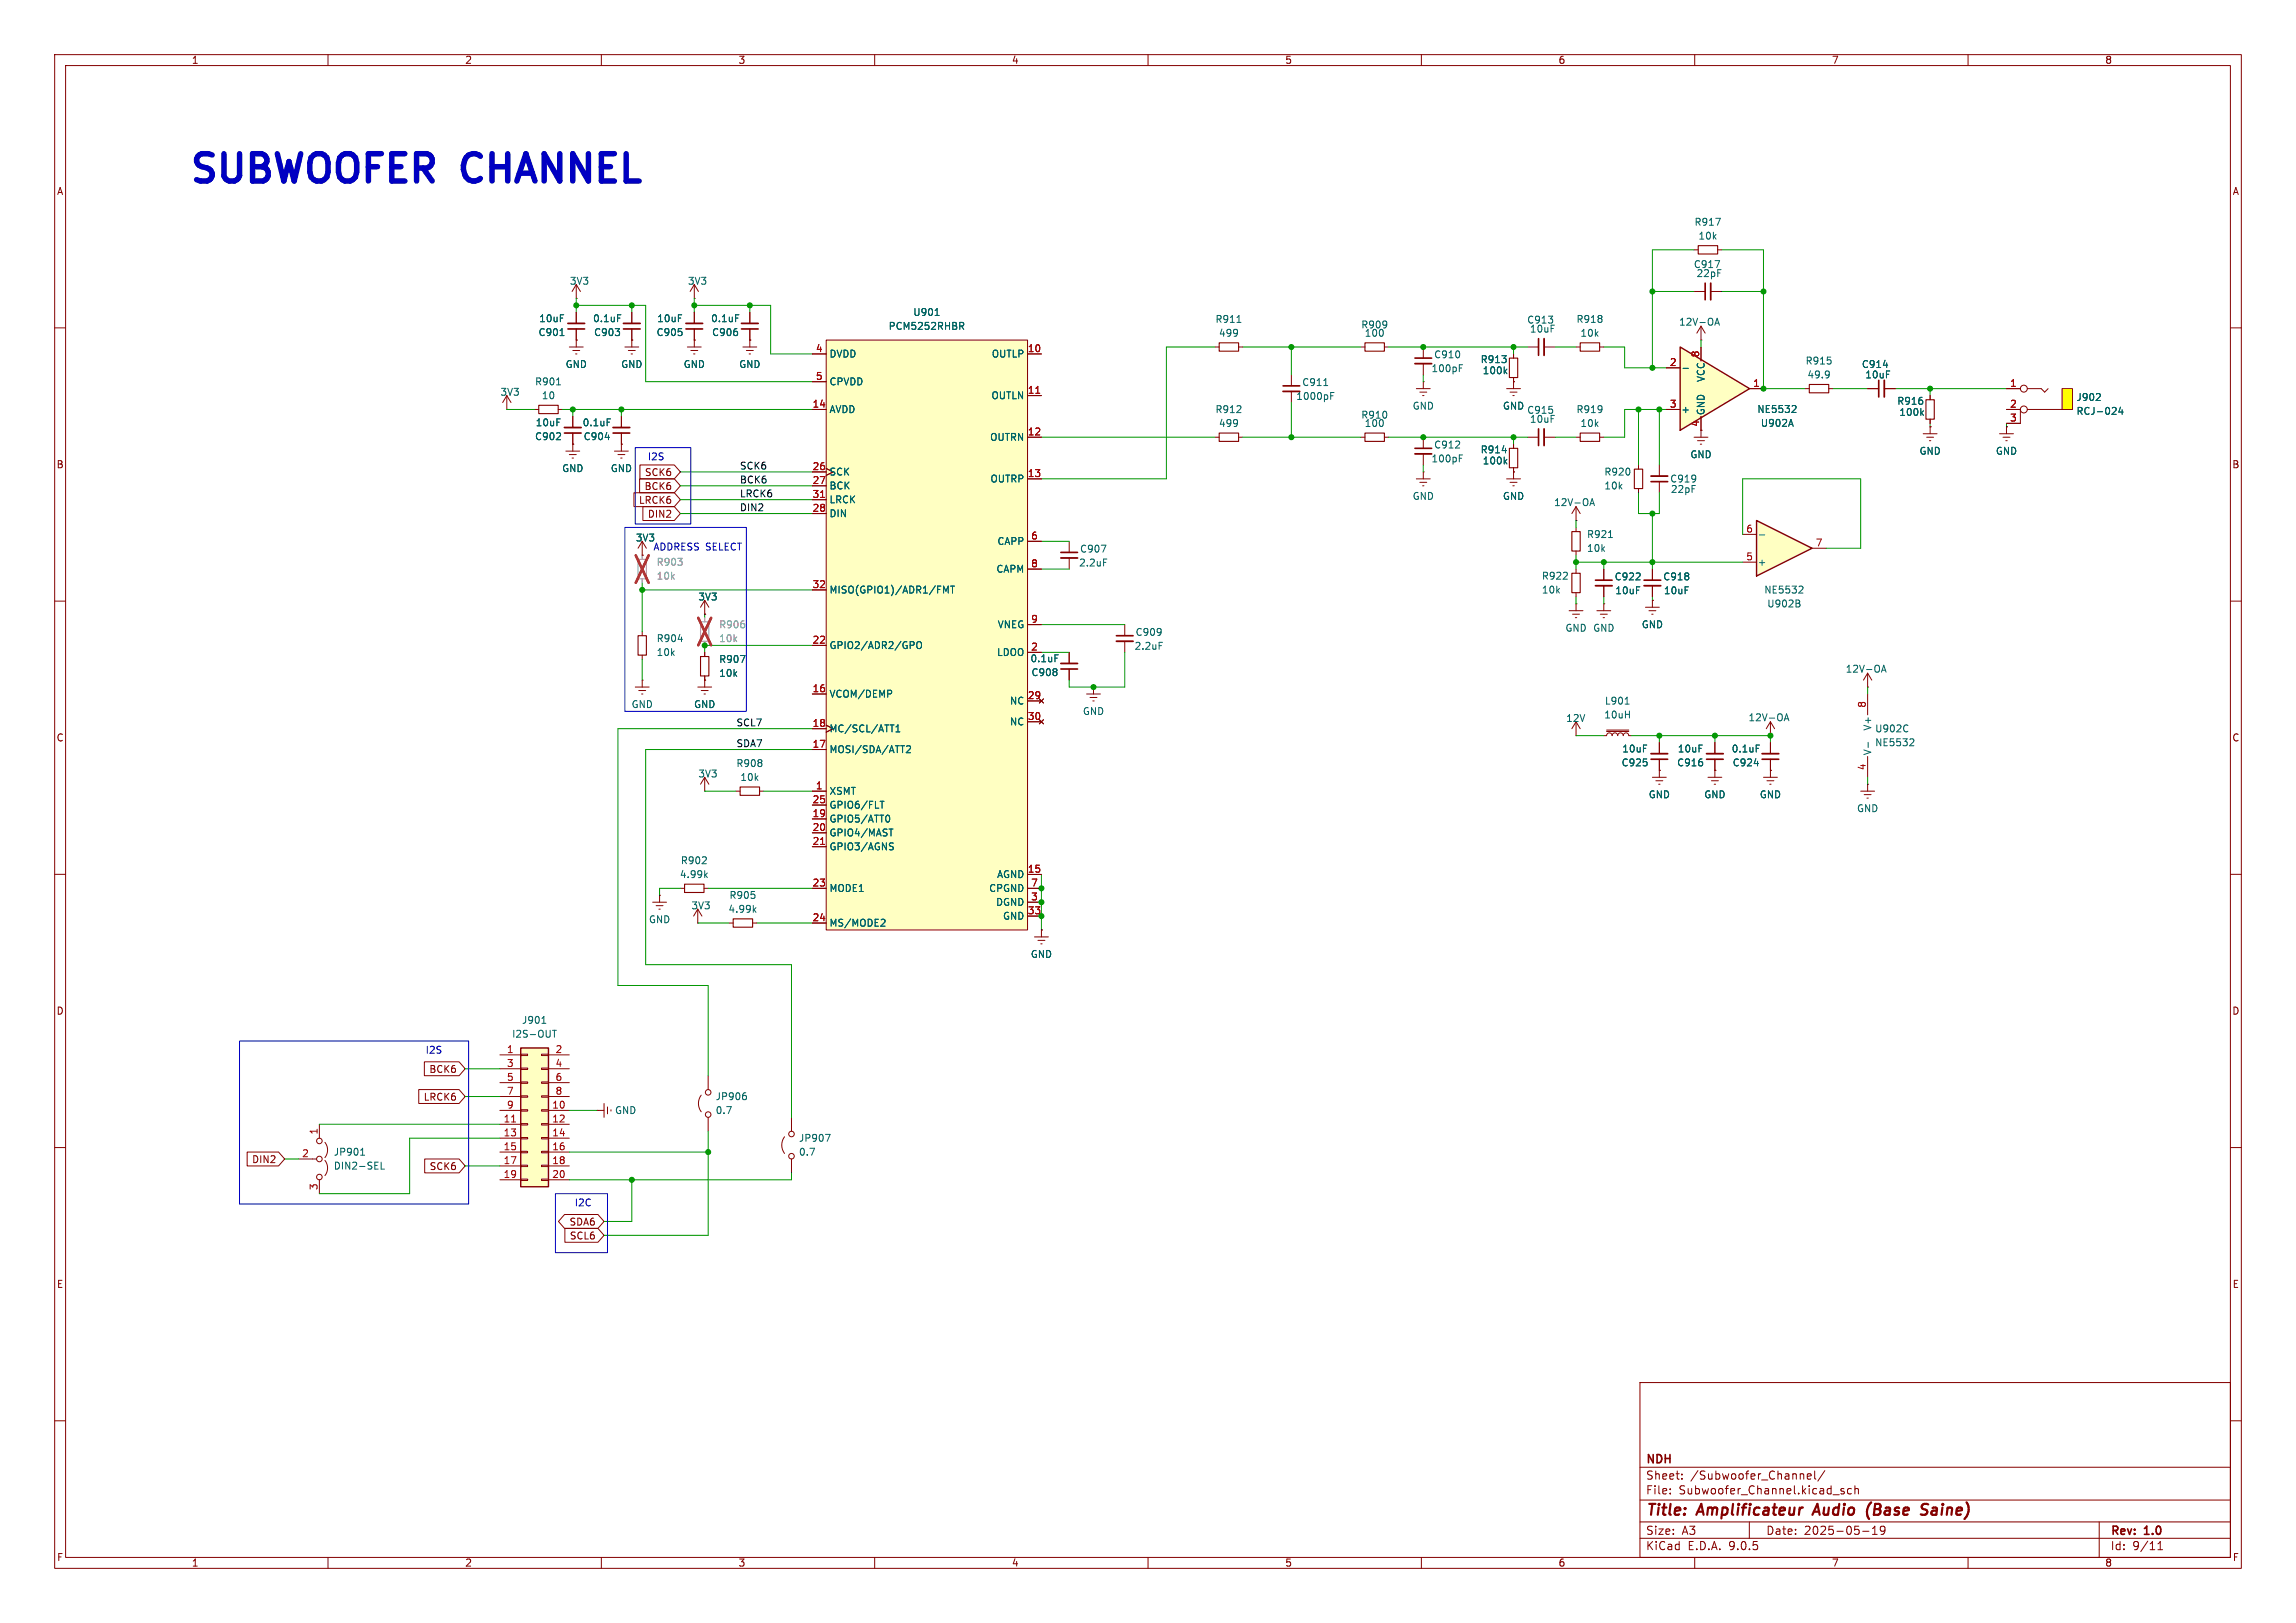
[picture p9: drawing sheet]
<svg xmlns="http://www.w3.org/2000/svg" width="420mm" height="297mm" viewBox="0 0 420 297" stroke-linecap="round" stroke-linejoin="round" font-family="sans-serif">
<defs><g id="words">
<text font-size="7" fill="#0000c2" x="34" y="34.9">SUBWOOFER CHANNEL</text>
<g font-size="2.8" fill="#840000">
<text x="301" y="277.9">Title:</text>
<text x="310.6" y="277.9">Amplificateur</text>
<text x="332.7" y="277.9">Audio</text>
<text x="343.1" y="277.9">(Base</text>
<text x="353.9" y="277.9">Saine)</text>
</g>
<g font-size="2.1" fill="#840000">
<text x="301" y="268.2">NDH</text>
<text x="301" y="273.7">File:</text>
<text x="301" y="271">Sheet:</text>
<text x="307.1" y="273.7">Subwoofer_Channel.kicad_sch</text>
<text x="309.2" y="271">/Subwoofer_Channel/</text>
<text x="301" y="281.1">Size:</text>
<text x="307.6" y="281.1">A3</text>
<text x="323" y="281.1">Date:</text>
<text x="330" y="281.1">2025-05-19</text>
<text x="386" y="281.3">Rev:</text>
<text x="392.4" y="281.3">1.0</text>
<text x="301" y="283.9">KiCad</text>
<text x="308.7" y="283.9">E.D.A.</text>
<text x="316.3" y="283.9">9.0.5</text>
<text x="386" y="283.9">Id:</text>
<text x="390.1" y="283.9">9/11</text>
</g>
<g font-size="1.8" fill="#840000">
<text x="35" y="11.9">1</text>
<text x="85" y="11.9">2</text>
<text x="135" y="11.9">3</text>
<text x="185" y="11.9">4</text>
<text x="235" y="11.9">5</text>
<text x="285" y="11.9">6</text>
<text x="335" y="11.9">7</text>
<text x="385" y="11.9">8</text>
<text x="10.3" y="35.9">A</text>
<text x="408.3" y="35.9">A</text>
<text x="310.9" y="78.2" transform="rotate(-90 310.9 78.2)">4</text>
<text x="10.3" y="85.9">B</text>
<text x="117.8" y="89.9">BCK6</text>
<text x="117.9" y="87.3">SCK6</text>
<text x="408.2" y="85.9">B</text>
<text x="116.8" y="92.4">LRCK6</text>
<text x="118.4" y="94.9">DIN2</text>
<text x="10.3" y="135.9">C</text>
<text x="408.2" y="135.9">C</text>
<text x="10.3" y="185.9">D</text>
<text x="408.2" y="185.9">D</text>
<text x="78.4" y="196.5">BCK6</text>
<text x="77.4" y="201.6">LRCK6</text>
<text x="46" y="213">DIN2</text>
<text x="78.5" y="214.3">SCK6</text>
<text x="104.1" y="224.5">SDA6</text>
<text x="104.1" y="227">SCL6</text>
<text x="10.3" y="235.9">E</text>
<text x="408.3" y="235.9">E</text>
<text x="10.3" y="285.9">F</text>
<text x="35" y="286.9">1</text>
<text x="85" y="286.9">2</text>
<text x="135" y="286.9">3</text>
<text x="185" y="286.9">4</text>
<text x="235" y="286.9">5</text>
<text x="285" y="286.9">6</text>
<text x="335" y="286.9">7</text>
<text x="385" y="286.9">8</text>
<text x="408.3" y="285.9">F</text>
</g>
<g font-size="1.8" fill="#006464">
<text x="309.9" y="41.5">R917</text>
<text x="310.6" y="44">10k</text>
<text x="104.1" y="52.3">3V3</text>
<text x="125.7" y="52.3">3V3</text>
<text x="309.7" y="49.3">C917</text>
<text x="310.2" y="50.9">22pF</text>
<text x="98.5" y="59.2">10uF</text>
<text x="108.4" y="59.2">0.1uF</text>
<text x="120.1" y="59.2">10uF</text>
<text x="130" y="59.2">0.1uF</text>
<text x="167" y="58">U901</text>
<text x="222.2" y="59.3">R911</text>
<text x="279.3" y="59.4">C913</text>
<text x="288.3" y="59.3">R918</text>
<text x="307" y="59.8">12V-OA</text>
<text x="98.4" y="61.7">C901</text>
<text x="108.6" y="61.7">C903</text>
<text x="120" y="61.7">C905</text>
<text x="130.2" y="61.7">C906</text>
<text x="151.6" y="65.6">DVDD</text>
<text x="162.5" y="60.6">PCM5252RHBR</text>
<text x="181.3" y="65.6">OUTLP</text>
<text x="222.9" y="61.8">499</text>
<text x="248.9" y="60.3">R909</text>
<text x="249.5" y="61.8">100</text>
<text x="262.2" y="65.8">C910</text>
<text x="279.8" y="61.1">10uF</text>
<text x="289" y="61.8">10k</text>
<text x="97.8" y="70.7">R901</text>
<text x="103.4" y="67.5">GND</text>
<text x="113.5" y="67.5">GND</text>
<text x="125" y="67.5">GND</text>
<text x="135.1" y="67.5">GND</text>
<text x="151.6" y="70.7">CPVDD</text>
<text x="238.1" y="70.8">C911</text>
<text x="261.8" y="68.3">100pF</text>
<text x="270.8" y="66.6">R913</text>
<text x="271.1" y="68.7">100k</text>
<text x="312" y="70" transform="rotate(-90 312 70)">VCC</text>
<text x="330.2" y="66.9">R915</text>
<text x="330.5" y="69.4">49.9</text>
<text x="340.5" y="67.5">C914</text>
<text x="341.1" y="69.4">10uF</text>
<text x="91.4" y="72.6">3V3</text>
<text x="99" y="73.3">10</text>
<text x="151.6" y="75.8">AVDD</text>
<text x="181.3" y="73.3">OUTLN</text>
<text x="222.2" y="75.8">R912</text>
<text x="237" y="73.4">1000pF</text>
<text x="248.9" y="76.8">R910</text>
<text x="258.3" y="75.2">GND</text>
<text x="274.8" y="75.2">GND</text>
<text x="279.3" y="75.9">C915</text>
<text x="279.8" y="77.6">10uF</text>
<text x="288.3" y="75.8">R919</text>
<text x="307.5" y="75.8">+</text>
<text x="312" y="76.1" transform="rotate(-90 312 76.1)">GND</text>
<text x="321.4" y="75.8">NE5532</text>
<text x="347" y="74.3">R916</text>
<text x="347.3" y="76.3">100k</text>
<text x="379.7" y="73.6">J902</text>
<text x="379.7" y="76.1">RCJ-024</text>
<text x="97.8" y="80.7">C902</text>
<text x="97.9" y="78.2">10uF</text>
<text x="106.5" y="78.2">0.1uF</text>
<text x="106.7" y="80.7">C904</text>
<text x="181" y="80.9">OUTRN</text>
<text x="222.9" y="78.3">499</text>
<text x="249.5" y="78.3">100</text>
<text x="262.2" y="82.3">C912</text>
<text x="270.8" y="83.2">R914</text>
<text x="289" y="78.3">10k</text>
<text x="322" y="78.3">U902A</text>
<text x="351" y="83.4">GND</text>
<text x="365" y="83.4">GND</text>
<text x="102.7" y="86.6">GND</text>
<text x="111.6" y="86.6">GND</text>
<text x="151.6" y="87.2">SCK</text>
<text x="151.6" y="89.8">BCK</text>
<text x="181.1" y="88.5">OUTRP</text>
<text x="261.8" y="84.8">100pF</text>
<text x="271.1" y="85.2">100k</text>
<text x="293.4" y="87.2">R920</text>
<text x="293.4" y="89.8">10k</text>
<text x="305.4" y="88.5">C919</text>
<text x="309.1" y="84">GND</text>
<text x="151.6" y="92.3">LRCK</text>
<text x="151.6" y="94.8">DIN</text>
<text x="258.3" y="91.7">GND</text>
<text x="274.8" y="91.7">GND</text>
<text x="284.2" y="92.8">12V-OA</text>
<text x="305.5" y="90.4">22pF</text>
<text x="116.2" y="99.3">3V3</text>
<text x="182.4" y="99.9">CAPP</text>
<text x="197.5" y="101.3">C907</text>
<text x="290.2" y="98.7">R921</text>
<text x="290.2" y="101.2">10k</text>
<text x="182.2" y="105">CAPM</text>
<text x="197.3" y="103.9">2.2uF</text>
<text x="281.9" y="106.3">R922</text>
<text x="295.3" y="106.4">C922</text>
<text x="304.2" y="106.4">C918</text>
<text x="321.4" y="103.7">+</text>
<text x="127.6" y="110.1">3V3</text>
<text x="151.6" y="108.8">MISO(GPIO1)/ADR1/FMT</text>
<text x="281.9" y="108.8">10k</text>
<text x="295.4" y="108.9">10uF</text>
<text x="304.3" y="108.9">10uF</text>
<text x="322.6" y="108.8">NE5532</text>
<text x="323.2" y="111.4">U902B</text>
<text x="120" y="117.7">R904</text>
<text x="151.6" y="119">GPIO2/ADR2/GPO</text>
<text x="182.4" y="115.2">VNEG</text>
<text x="207.5" y="119.1">2.2uF</text>
<text x="207.6" y="116.6">C909</text>
<text x="286.3" y="115.8">GND GND</text>
<text x="300.2" y="115.2">GND</text>
<text x="120" y="120.2">10k</text>
<text x="131.5" y="121.5">R907</text>
<text x="131.5" y="124.1">10k</text>
<text x="182.3" y="120.2">LDOO</text>
<text x="188.4" y="121.4">0.1uF</text>
<text x="188.6" y="123.9">C908</text>
<text x="337.5" y="123.3">12V-OA</text>
<text x="115.4" y="129.8">GND</text>
<text x="126.9" y="129.8">GND</text>
<text x="151.6" y="127.9">VCOM/DEMP</text>
<text x="184.6" y="129.1">NC</text>
<text x="198" y="131">GND</text>
<text x="293.4" y="131.7">10uH</text>
<text x="293.5" y="129.1">L901</text>
<text x="151.6" y="134.2">MC/SCL/ATT1</text>
<text x="184.6" y="132.9">NC</text>
<text x="286.4" y="132.3">12V</text>
<text x="296.7" y="137.9">10uF</text>
<text x="306.8" y="137.9">10uF</text>
<text x="316.7" y="137.9">0.1uF</text>
<text x="319.7" y="132.2">12V-OA</text>
<text x="342.5" y="133.8" transform="rotate(-90 342.5 133.8)">V+</text>
<text x="342.9" y="136.8">NE5532</text>
<text x="342.9" y="134.2">U902C</text>
<text x="127.6" y="142.5">3V3</text>
<text x="134.6" y="140.6">R908</text>
<text x="135.3" y="143.1">10k</text>
<text x="151.6" y="138">MOSI/SDA/ATT2</text>
<text x="296.5" y="140.4">C925</text>
<text x="306.7" y="140.4">C916</text>
<text x="316.9" y="140.4">C924</text>
<text x="342.5" y="138.3" transform="rotate(-90 342.5 138.3)">V-</text>
<text x="151.6" y="145.6">XSMT</text>
<text x="151.6" y="148.2">GPIO6/FLT</text>
<text x="301.5" y="146.3">GND</text>
<text x="311.7" y="146.3">GND</text>
<text x="321.8" y="146.3">GND</text>
<text x="339.6" y="148.8">GND</text>
<text x="151.6" y="150.7">GPIO5/ATT0</text>
<text x="151.6" y="153.3">GPIO4/MAST</text>
<text x="151.6" y="155.8">GPIO3/AGNS</text>
<text x="124.3" y="160.9">4.99k</text>
<text x="124.4" y="158.3">R902</text>
<text x="182.3" y="160.9">AGND</text>
<text x="126.4" y="166.6">3V3</text>
<text x="133.2" y="167.2">4.99k</text>
<text x="133.3" y="164.7">R905</text>
<text x="151.6" y="163.4">MODE1</text>
<text x="180.8" y="163.4">CPGND</text>
<text x="182.1" y="166">DGND</text>
<text x="118.6" y="169.1">GND</text>
<text x="151.6" y="169.8">MS/MODE2</text>
<text x="183.4" y="168.5">GND</text>
<text x="188.5" y="175.5">GND</text>
<text x="93.6" y="190.1">I2S-OUT</text>
<text x="95.4" y="187.6">J901</text>
<text x="130.8" y="201.5">JP906</text>
<text x="112.4" y="204.1">GND</text>
<text x="130.8" y="204.1">0.7</text>
<text x="146.1" y="209.1">JP907</text>
<text x="61" y="211.7">JP901</text>
<text x="61" y="214.2">DIN2-SEL</text>
<text x="146.1" y="211.7">0.7</text>
</g>
<g font-size="1.8" fill="#a90000">
<text x="149.2" y="64.5">4</text>
<text x="187.9" y="64.5">10</text>
<text x="310.9" y="65.5" transform="rotate(-90 310.9 65.5)">8</text>
<text x="149.2" y="69.6">5</text>
<text x="305.4" y="67.1">2</text>
<text x="320.6" y="70.9">1</text>
<text x="367.6" y="70.9">1</text>
<text x="148.5" y="74.7">14</text>
<text x="187.9" y="72.1">11</text>
<text x="305.4" y="74.7">3</text>
<text x="367.6" y="74.7">2</text>
<text x="367.6" y="77.2">3</text>
<text x="187.9" y="79.8">12</text>
<text x="148.5" y="86.1">26</text>
<text x="148.5" y="88.6">27</text>
<text x="187.9" y="87.4">13</text>
<text x="148.5" y="91.2">31</text>
<text x="148.5" y="93.7">28</text>
<text x="188.5" y="98.8">6</text>
<text x="319.3" y="97.5">6</text>
<text x="332" y="100.1">7</text>
<text x="148.5" y="107.7">32</text>
<text x="188.5" y="103.9">8</text>
<text x="319.3" y="102.6">5</text>
<text x="148.5" y="117.9">22</text>
<text x="188.5" y="114">9</text>
<text x="188.5" y="119.1">2</text>
<text x="148.5" y="126.7">16</text>
<text x="187.9" y="128">29</text>
<text x="187.9" y="131.8">30</text>
<text x="341.4" y="129.6" transform="rotate(-90 341.4 129.6)">8</text>
<text x="148.5" y="133.1">18</text>
<text x="148.5" y="136.9">17</text>
<text x="341.4" y="141" transform="rotate(-90 341.4 141)">4</text>
<text x="148.5" y="147.1">25</text>
<text x="148.5" y="149.6">19</text>
<text x="149.2" y="144.5">1</text>
<text x="148.5" y="152.1">20</text>
<text x="148.5" y="154.7">21</text>
<text x="187.9" y="159.8">15</text>
<text x="148.5" y="162.3">23</text>
<text x="187.9" y="167.4">33</text>
<text x="188.5" y="162.3">7</text>
<text x="188.5" y="164.8">3</text>
<text x="148.5" y="168.7">24</text>
<text x="92.6" y="192.8">1</text>
<text x="92.6" y="195.3">3</text>
<text x="92.6" y="197.9">5</text>
<text x="101.5" y="192.8">2</text>
<text x="101.5" y="195.3">4</text>
<text x="101.5" y="197.9">6</text>
<text x="92.6" y="200.4">7</text>
<text x="92.6" y="202.9">9</text>
<text x="100.9" y="202.9">10</text>
<text x="101.5" y="200.4">8</text>
<text x="58.2" y="207.7" transform="rotate(-90 58.2 207.7)">1</text>
<text x="92" y="205.5">11</text>
<text x="92" y="208">13</text>
<text x="100.9" y="205.5">12</text>
<text x="100.9" y="208">14</text>
<text x="55.2" y="211.8">2</text>
<text x="92" y="210.6">15</text>
<text x="92" y="213.1">17</text>
<text x="92" y="215.6">19</text>
<text x="100.9" y="210.6">16</text>
<text x="100.9" y="213.1">18</text>
<text x="100.9" y="215.6">20</text>
<text x="58.2" y="217.9" transform="rotate(-90 58.2 217.9)">3</text>
</g>
<g font-size="1.8" fill="#0000c2">
<text x="118.4" y="84.4">I2S</text>
<text x="119.4" y="100.9">ADDRESS SELECT</text>
<text x="77.8" y="193">I2S</text>
<text x="105" y="221">I2C</text>
</g>
<g font-size="1.8" fill="#0f0f0f">
<text x="135.3" y="88.6">BCK6</text>
<text x="135.3" y="86">SCK6</text>
<text x="135.3" y="93.6">DIN2</text>
<text x="135.3" y="91.1">LRCK6</text>
<text x="134.6" y="133">SCL7</text>
<text x="134.6" y="136.8">SDA7</text>
</g>
<g font-size="1.8" fill="#989898">
<text x="120" y="103.7">R903</text>
<text x="120" y="106.3">10k</text>
<text x="131.5" y="115.2">R906</text>
<text x="131.5" y="117.7">10k</text>
</g>
</g></defs>
<g fill="none" stroke="#840000" stroke-width=".18">
<path d="M10 10h400v277h-400zM12 12h396v273h-396zM60 10v2M110 10v2M160 10v2M210 10v2M260 10v2M310 10v2M360 10v2M127 54.6h.1M127 52.1l-.8 1.2M127 52.1l.8 1.2"/>
<path d="M127 52.1v2.5M309.9 53.3h2M309.9 45.7h.7M311.1 59.7v2.5M311.1 59.7l-.7 1.3M311.1 59.7l.8 1.3M312.9 53.3h2.1M314.2 45.7h.8M10 60h2M275.6 71.1h2.5M276.2 71.8h1.3M276.7 72.4h.3"/>
<path d="M276.9 69.9h.1M276.9 64.8v.7M276.9 69.1v2M311.1 62.2h.1M311.1 78.7v1.3M330.2 71.1h.8M334.5 71.1h.8M341.6 71.1h2.1M344.7 71.1h2M351.8 79.4h2.5M353.1 78.1h.1M353.1 72.4v.8"/>
<path d="M353.1 76.7v.8M353.1 78.1v1.3M408 60h2M248.9 80h.8M253.2 80h.8M276.9 81.3v.7M276.9 85.6v.8M279.4 80h2M282.4 80h2.1M288.3 80h.8M292.6 80h.8M299.7 85.1v.8"/>
<path d="M299.7 89.4v.8M303.5 85.1v2M303.5 88.1v2.1M309.9 80h2.5M310.5 80.6h1.3M311 81.3h.3M352.4 80h1.3M352.9 80.6h.3M10 110h2M301 111.1h2.5M301.6 111.8h1.3M302.1 112.4h.3"/>
<path d="M302.3 109.9h.1M302.3 104.1v2.1M302.3 107.2v2M302.3 109.9v1.2M408 110h2M288.3 134.6h.1M288.3 132.1l-.8 1.3M288.3 132.1l.8 1.3M288.3 132.1v2.5M293.4 134.6h.5l.1-.3 .4-.2 .3 .2 .2 .3 .1-.3 .4-.2 .4 .2 .1 .3 .2-.3 .3-.2 .4 .2 .1 .3 .2-.3 .3-.2 .4 .2 .1 .3h.5M293.9 133.9h4M293.9 133.6h4"/>
<path d="M303.5 135.9v2M303.5 138.9v3.3M313.7 135.9v2M313.7 138.9v3.3M323.8 134.6h.1M323.8 132.1l-.7 1.3M323.8 132.1l.8 1.3M323.8 132.1v2.5M10 160h2M302.3 142.2h2.5M302.9 142.9h1.3M303.4 143.5h.3"/>
<path d="M303.5 141h.1M312.4 142.2h2.6M313.1 142.9h1.2M313.6 143.5h.2M313.7 141h.1M408 160h2M10 210h2M408 210h2M300 253h108v32h-108zM10 260h2M300 278.5h108M300 274.5h108"/>
<path d="M300 268.5h108M305.5 273.2v.2M305.5 272.5v.1M307.7 270.5v.2M307.7 269.8v.1M320 278.5v3M330.6 270.2l.7-.2-.1-.2-.4-.1-.2 .2 .1 .7h.5M331.9 269.2v1.3l.3 .2M333.8 269.1l-1.3 1.9M337.3 272.5l-.4-.1-.2 .2 .1 .2 .5 .2v.3h-.6M338.7 272.5l-.5-.1-.3 .3v.4l.2 .2h.6M339.3 272.5l.2-.1 .4 .1v.9"/>
<path d="M339.3 271.9v1.5M342.5 279.7l.4-.4v1.5M344 279.4l-.1 .5 .2 .2 .4 .1 .3-.3M344.7 279.4a.99 .99 0 0 1-.3 1.4h-.3M384 278.5v6.5M408 260h2M60 285v2M110 285v2M160 285v2M210 285v2M260 285v2M300 281.5h108"/>
<path d="M310 285v2M340.7 280.2h1.2M342.5 280.8h.9M360 285v2M394.7 283.6h.9M394.7 282.5l.5-.4v1.5"/>
</g>
<path d="M329.6 275.9h.2M332.4 275.2l-.9 2M341.6 277.4l.3 .6M342.3 274.9l-.5 .6-.3 .8M351.7 276.1l.5 .2a.49 .49 0 0 1 .4 .5 .49 .49 0 0 1-.5 .4h-.5M351.8 275.3l.2-.1 .7 .1" fill="none" stroke="#840000" stroke-width=".4"/>
<path d="M310.6 45h3.6v1.5h-3.6zM249.7 79.2h3.5v1.6h-3.5zM276.1 65.5h1.5v3.6h-1.5zM289.1 79.2h3.5v1.6h-3.5zM331 70.4h3.5v1.5h-3.5zM352.3 73.2h1.5v3.5h-1.5zM276.1 82h1.5v3.6h-1.5zM299 85.9h1.5v3.5h-1.5z" fill="none" stroke="#840000" stroke-width=".2"/>
<g fill="none" stroke="#006464" stroke-width=".18">
<path d="M313.8 39.9h.9l-.6 1.3M313.7 59.5l.4-1.3 .4 1.3M313.7 47.7h.9l-.6 1.3M313.8 59.1h.6M275.3 67.9l.3 .5M275.6 67.6l-.4 .4M334.5 68l.1 .6-.2 .4M334.6 68.4l-.1 .2M344.5 66.8h.8M351.5 75.5l.3 .5M351.8 75.2l-.4 .5M274.8 82.5h.8"/>
<path d="M275.3 84.4l.3 .5M275.6 84.1l-.4 .4M297.3 128.8h.7M326.4 131.9l.4-1.3 .4 1.3M326.5 131.5h.6"/>
</g>
<path d="M311.9 51.8v3.1M281.4 78.5v3M343.7 69.6v3M302 88.1h3.1M300.7 106.2h3.1M302 138.9h3.1M312.2 138.9h3" fill="none" stroke="#840000" stroke-width=".3"/>
<path d="M312.9 51.8v3.1M282.4 78.5v3M344.7 69.6v3M302 87.1h3.1M300.7 107.2h3.1M302 137.9h3.1M312.2 137.9h3" fill="none" stroke="#840000" stroke-width=".33"/>
<path d="M307.3 63.5l12.7 7.6-12.7 7.6z" fill="#ffffc2"/>
<path d="M307.3 63.5l12.7 7.6-12.7 7.6z" fill="none" stroke="#840000" stroke-width=".25"/>
<path d="M304.8 74.9h2.5M304.8 67.3h2.5M311.1 63.5v2.5M311.1 76.2v2.5M320 71.1h2.6M323.8 135.9v2M323.8 138.9v3.3M322.6 142.2h2.5M323.2 142.9h1.3M323.7 143.5h.3M323.8 141h.1" fill="none" stroke="#840000" stroke-width=".18"/>
<path d="M307.9 67.4h.9M327.6 76.7l.4 1.3M328 74.2l.4 .1 .1 .3-.7 .9h.7M320.9 139.7h.8M321.2 136.3h.7" fill="none" stroke="#006464" stroke-width=".18"/>
<path d="M322.3 138.9h3.1" fill="none" stroke="#840000" stroke-width=".3"/>
<path d="M322.3 137.9h3.1" fill="none" stroke="#840000" stroke-width=".33"/>
<path d="M377.2 71.1h1.9v3.8h-1.9z" fill="#ff0"/>
<g fill="none" stroke="#840000" stroke-width=".18">
<path d="M105.4 54.6h.1M105.4 52.1l-.8 1.2M105.4 52.1l.8 1.2M105.4 52.1v2.5M222.2 63.5h.8M226.6 63.5h.7M236.2 68.6v2M236.2 71.6v2.1M248.9 63.5h.8M253.2 63.5h.8M279.4 63.5h2M282.4 63.5h2.1"/>
<path d="M288.3 63.5h.8M292.6 63.5h.8M365.8 79.4h2.5M367 78.1h.1M367 74.9h2.6v2.6h-2.6M367 71.1h2.6M367 78.1v1.3M370.8 71.1h2.6l.6 .7 .6-.7M370.8 74.9h6.4M377.2 71.1h1.9v3.8h-1.9zM222.2 80h.8M226.6 80h.7"/>
<path d="M366.4 80h1.3M366.9 80.6h.3"/>
<circle cx="370.2" cy="71.1" r=".63"/>
<circle cx="370.2" cy="74.9" r=".63"/>
</g>
<path d="M226.3 59h.7M242.1 70.6h.8M243.4 72.4h.4M243.4 71.8h.6M384.1 72.1l.1 .2-.1 .3-.7 .7h.8M387.9 74.5l-.3 .9h.8M388.2 75v.8" fill="none" stroke="#006464" stroke-width=".18"/>
<path d="M223 79.2h3.6v1.6h-3.6zM223 62.7h3.6v1.6h-3.6zM249.7 62.7h3.5v1.6h-3.5zM289.1 62.7h3.5v1.6h-3.5z" fill="none" stroke="#840000" stroke-width=".2"/>
<path d="M234.7 70.6h3M281.4 62v3" fill="none" stroke="#840000" stroke-width=".3"/>
<path d="M234.7 71.6h3M282.4 62v3" fill="none" stroke="#840000" stroke-width=".33"/>
<path d="M321.3 95.3l10.2 5-10.2 5.1z" fill="#ffffc2"/>
<path d="M321.3 95.3l10.2 5-10.2 5.1z" fill="none" stroke="#840000" stroke-width=".25"/>
<g fill="none" stroke="#840000" stroke-width=".18">
<path d="M105.4 57.2v2M115.6 57.2v2M92.7 74.9h.1M92.7 72.4l-.8 1.3M92.7 72.4l.8 1.3M92.7 72.4v2.5M97.8 74.9h.8M102.1 74.9h.8M104.1 63.5h2.6M104.8 76.2v2M104.8 79.2v3.4M104.8 64.1h1.2"/>
<path d="M105.3 64.8h.2M105.4 62.2h.1M105.4 60.2v3.3M113.7 76.2v2M113.7 79.2v3.4M115.6 60.2v2M259.1 71.1h2.5M259.7 71.8h1.3M260.2 72.4h.3M260.3 69.9h.1M260.3 63.5v2M260.3 66.5v2.1"/>
<path d="M260.3 69.9v1.2M103.5 82.6h2.5M104.1 83.2h1.3M104.6 83.8h.3M104.8 81.3h.1M112.4 82.6h2.5M113 83.2h1.3M113.5 83.8h.3M113.7 81.3h.1M259.1 87.6h2.5M259.7 88.3h1.3M260.2 88.9h.3"/>
<path d="M260.3 86.4h.1M260.3 80v2M260.3 83.1v2M260.3 86.4v1.2M275.6 87.6h2.5M276.2 88.3h1.3M276.7 88.9h.3M276.9 86.4h.1M276.9 86.4v1.2M288.3 95.3h.1M288.3 92.7l-.8 1.3M288.3 92.7l.8 1.3"/>
<path d="M288.3 92.7v2.6M288.3 96.5v.8M318.8 97.8h2.5M287 111.8h2.6M287.7 112.4h1.2M288.2 113h.2M288.3 110.5h.1M288.3 100.8v.8M288.3 104.1v.8M288.3 108.5v.7M288.3 110.5v1.3M292.1 111.8h2.5"/>
<path d="M292.7 112.4h1.3M293.2 113h.3M293.4 110.5h.1M293.4 104.1v2.1M293.4 107.2v2M293.4 110.5v1.3M318.8 102.9h2.5M331.5 100.3h2.5M341.6 125.7h.1M341.6 123.2v2.5M341.6 127v3.8M341.6 138.4v3.8"/>
<path d="M341.6 123.2l-.7 1.3M341.6 123.2l.8 1.3M128.9 144.8h.1M128.9 142.2l-.8 1.3M128.9 142.2l.8 1.3M128.9 142.2v2.6M134.6 144.8h.8M138.9 144.8h.8M340.4 144.8h2.5M341 145.4h1.3M341.5 146.1h.3M341.6 143.5h.1"/>
<path d="M341.6 143.5v1.3M119.4 165.1h2.5M120 165.7h1.3M120.5 166.4h.3M120.6 163.8h.1M120.6 163.8v1.3M124.5 162.6h.7M127.6 168.9h.1M127.6 166.4l-.7 1.2M127.6 166.4l.8 1.2M127.6 166.4v2.5M128.8 162.6h.7"/>
<path d="M133.3 168.9h.8M137.7 168.9h.7M189.2 171.5h2.6M189.9 172.1h1.2M190.4 172.7h.2M190.5 170.2h.1M190.5 170.2v1.3M129.5 196.9v2.5M109.2 203.2h.1M109.2 203.2h1.3M110.5 201.9v2.6M111.1 202.6v1.2"/>
<path d="M111.8 203.1v.2M128.3 200.4a2.54 2.54 0 0 0 0 3.1M129.5 204.5v2.5M143.5 208a2.54 2.54 0 0 0 0 3.1M144.8 204.5v2.5M144.8 212.1v2.5"/>
<circle cx="129.5" cy="199.9" r=".51"/>
<circle cx="129.5" cy="204" r=".51"/>
<circle cx="144.8" cy="211.6" r=".51"/>
<circle cx="144.8" cy="207.5" r=".51"/>
</g>
<g fill="none" stroke="#006464" stroke-width=".18">
<path d="M113 57.6h.6M101.8 70.4h.7M102.4 61.4h.8M111.1 76.7h.6M266.9 67.4h.5M266.9 66.7h.6M110.7 80h.8M266.9 83.9h.5M266.9 83.3h.6M290.8 92.5l.4-1.2 .5 1.2M290.9 92.2h.6M294.2 98.4h.8"/>
<path d="M321.8 97.9h1M329 110.4l.3 .2-.1 .3-.2 .2M329.1 109.9l.1 .1-.1 .3M329.3 107.3h.4l.1 .3-.8 .9h.8M341.7 135.8v1M344.2 123l.4-1.3 .4 1.3M344.3 122.6h.6M348.9 132.7l.1 .1M349 133.8l-.1 .1M349.5 135.2l.5 .1 .1 .3-.8 .9h.8M129.4 159.8l-.5 .4M129 160.1l.4 .5"/>
<path d="M137.9 166.5l.4 .4M138.3 166.1l-.5 .5M136.2 200h.2M136.3 200.5l.2 .2v.3l-.2 .2M151 207.6h.8l-.5 1.3"/>
</g>
<path d="M103.3 79.2h3M103.9 60.2h3M112.1 79.2h3.1M114 60.2h3.1M258.8 65.5h3.1M258.8 82h3.1M291.8 106.2h3.1" fill="none" stroke="#840000" stroke-width=".3"/>
<path d="M103.9 59.2h3M114 59.2h3.1M103.3 78.2h3M112.1 78.2h3.1M258.8 66.5h3.1M258.8 83.1h3.1M291.8 107.2h3.1" fill="none" stroke="#840000" stroke-width=".33"/>
<path d="M98.6 74.2h3.5v1.5h-3.5zM287.5 97.3h1.6v3.5h-1.6zM287.5 104.9h1.6v3.6h-1.6zM135.4 144h3.5v1.5h-3.5zM125.2 161.8h3.6v1.5h-3.6zM134.1 168.1h3.6v1.6h-3.6z" fill="none" stroke="#840000" stroke-width=".2"/>
<path d="M151.1 62.2h36.9v108h-36.9z" fill="#ffffc2"/>
<g fill="none" stroke="#840000" stroke-width=".18">
<path d="M148.6 64.8h2.5M148.6 69.9h2.5M148.6 74.9h2.5M151.1 62.2h36.9v108h-36.9zM188 64.8h2.5M188 72.4h2.5M148.6 86.4h2.5M148.6 88.9h2.5M148.6 91.4h2.5M148.6 94h2.5M188 80h2.5M188 87.6h2.5"/>
<path d="M188 99.1h2.5M195.6 99.1v2M148.6 108h2.5M148.6 118.1h2.5M188 104.1h2.5M188 114.3h2.5M188 119.4h2.5M195.6 102.1v2M195.6 119.4v2M205.7 114.3v2M205.7 117.3v2.1M148.6 127h2.5"/>
<path d="M148.6 133.4h2.5M148.6 137.2h2.5M151.1 132.7l1.3 .7-1.3 .6M188 128.3h2.5M188 132.1h2.5M190.1 127.9l.8 .8M190.1 131.7l.8 .8M190.9 127.9l-.8 .8M190.9 131.7l-.8 .8M195.6 122.4v2.1M198.8 127h2.5M199.4 127.6h1.3"/>
<path d="M199.9 128.3h.3M200 125.7h.1M200 125.7v1.3M148.6 144.8h2.5M148.6 147.3h2.5M148.6 149.9h2.5M148.6 152.4h2.5M148.6 154.9h2.5M148.6 162.6h2.5M148.6 168.9h2.5M188 162.6h2.5M188 160h2.5"/>
<path d="M188 165.1h2.5M188 167.6h2.5M54.6 212.1h3.3M58.4 205.7v2.6M58.4 215.9v2.5M59.4 209a2.26 2.26 0 0 1 0 2.8M59.4 212.3a2.26 2.26 0 0 1 0 2.8"/>
<circle cx="58.4" cy="212.1" r=".51"/>
<circle cx="58.4" cy="208.8" r=".51"/>
<circle cx="58.4" cy="215.4" r=".51"/>
</g>
<path d="M189.5 72h.7M150.1 91h.7M150.1 154.5h.7" fill="none" stroke="#a90000" stroke-width=".18"/>
<g fill="none" stroke="#006464" stroke-width=".18">
<path d="M171.1 57.7h.7M175.6 59h.4l.3 .2-.1 .4-.6 .1M175.9 59.7l.4 .6M201.4 99.8h.9l-.6 1.2M167.8 117.6l.2-.2a.43 .43 0 0 1 .6 .4v.5a.42 .42 0 0 1-.5 .4 .42 .42 0 0 1-.4-.4zM172.6 107.3l.4 .9 .4-.9v1.2M173.9 107.3h.7M174.2 107.3v1.2M193 119.8h.6M201.9 102.3h.6M212 117.5h.6M162.8 132.7h.7"/>
<path d="M163 126.4v.5M163.9 133.9h.7M163.9 133l.4-.3v1.2M165.8 136.6l.5-.1 .3 .3-.8 .9h.8M161 146.6h.7M161.4 146.6v1.3M162.3 149.2a.68 .68 0 0 1 .5 .6 .68 .68 0 0 1-.5 .6M162.6 151.7h.7M162.9 154.9l.4 .1 .1 .3-.2 .2h-.3M162.9 154.2l.5 .1M161.4 168.2l.4 .1 .1 .3-.8 .9h.8M66 211.4h.7"/>
<path d="M66.2 210.3l.1-.2v1.3M69.7 212.7v1.2h.6"/>
</g>
<path d="M194.1 101.1h3M204.2 116.3h3.1M194.1 122.4h3" fill="none" stroke="#840000" stroke-width=".3"/>
<path d="M194.1 102.1h3M204.2 117.3h3.1M194.1 121.4h3" fill="none" stroke="#840000" stroke-width=".33"/>
<path d="M95.2 191.8h5.1v25.4h-5.1z" fill="#ffffc2"/>
<path d="M95.2 191.8h5.1v25.4h-5.1z" fill="none" stroke="#840000" stroke-width=".25"/>
<g fill="none" stroke="#840000" stroke-width=".18">
<path d="M105.4 57.2v2M115.6 57.2v2M127 57.2v2M137.2 57.2v2M104.8 76.2v2M104.8 79.2v2.1M105.4 62.2h.1M105.4 60.2v2M113.7 76.2v2M113.7 79.2v2.1M114.3 63.5h2.5M114.9 64.1h1.3"/>
<path d="M115.4 64.8h.3M115.6 62.2h.1M115.6 60.2v3.3M125.7 63.5h2.6M126.4 64.1h1.2M126.9 64.8h.2M127 62.2h.1M127 60.2v3.3M135.9 63.5h2.5M136.5 64.1h1.3M137 64.8h.3M137.2 62.2h.1"/>
<path d="M137.2 60.2v3.3M148.6 64.8h2.5M148.6 74.9h2.5M148.6 69.9h2.5M188 64.8h2.5M188 72.4h2.5M276.9 69.9h.1M276.9 64.8v.7M276.9 69.1v.8M304.8 74.9h2.5M304.8 67.3h2.5M311.1 63.5v2.5"/>
<path d="M311.1 76.2v2.5M320 71.1h2.6M341.6 71.1h2.1M344.7 71.1h2M353.1 78.1h.1M353.1 72.4v.8M353.1 76.7v.8M367 78.1h.1M367 71.1h2.6M367 74.9h2.6M367 77.5h2.6M104.8 81.3h.1"/>
<path d="M113.7 81.3h.1M116 90.2h7.3l1.2 1.2-1.2 1.3h-7.3zM117 87.6h6.3l1.2 1.3-1.2 1.3h-6.3zM117.1 85.1h6.2l1.2 1.3-1.2 1.2h-6.2zM117.5 99.1v2.5M117.5 99.1l-.8 1.2M117.5 99.1l.7 1.2M117.6 92.7h5.7l1.2 1.3-1.2 1.3h-5.7zM148.6 86.4h2.5M148.6 88.9h2.5M148.6 91.4h2.5M148.6 94h2.5"/>
<path d="M188 80h2.5M188 87.6h2.5M188 99.1h2.5M276.9 86.4h.1M276.9 81.3v.7M276.9 85.6v.8M117.5 101.6h.1M117.5 115.6v.7M117.5 119.9v.8M128.9 112.4h.1M128.9 109.9v2.5M128.9 119.4v.7"/>
<path d="M128.9 109.9l-.8 1.2M128.9 109.9l.8 1.2M148.6 108h2.5M148.6 118.1h2.5M188 104.1h2.5M188 114.3h2.5M188 119.4h2.5M195.6 119.4v2M293.4 104.1v2.1M293.4 107.2v2M302.3 109.9h.1M302.3 104.1v2.1"/>
<path d="M302.3 107.2v2M116.2 125.7h2.5M116.8 126.4h1.3M117.3 127h.3M117.5 124.5h.1M117.5 124.5v1.2M127.6 125.7h2.6M128.3 126.4h1.2M128.8 127h.2M128.9 124.5h.1M128.9 123.7v2M148.6 127h2.5"/>
<path d="M148.6 133.4h2.5M148.6 137.2h2.5M151.1 132.7l1.3 .7-1.3 .6M188 128.3h2.5M188 132.1h2.5M190.1 127.9l.8 .8M190.1 131.7l.8 .8M190.9 127.9l-.8 .8M190.9 131.7l-.8 .8M195.6 122.4v2.1M303.5 135.9v2M303.5 138.9v2.1"/>
<path d="M313.7 135.9v2M313.7 138.9v2.1M323.8 135.9v2M323.8 138.9v2.1M148.6 144.8h2.5M148.6 147.3h2.5M148.6 149.9h2.5M148.6 152.4h2.5M148.6 154.9h2.5M303.5 141h.1M313.7 141h.1M323.8 141h.1"/>
<path d="M148.6 162.6h2.5M148.6 168.9h2.5M188 162.6h2.5M188 160h2.5M188 165.1h2.5M188 167.6h2.5M190.5 170.2h.1M76.6 199.4h7.4l1.1 1.3-1.1 1.2h-7.4zM77.6 194.3h6.4l1.1 1.3-1.1 1.3h-6.4zM91.4 193h3.8M91.4 195.6h3.8M91.4 198.1h3.8"/>
<path d="M95.2 192.9h1.3v.3h-1.3zM95.2 195.5h1.3v.2h-1.3zM95.2 198h1.3v.2h-1.3zM99.1 192.9h1.2v.3h-1.2zM99.1 195.5h1.2v.2h-1.2zM99.1 198h1.2v.2h-1.2zM100.3 193h3.8M100.3 195.6h3.8M100.3 198.1h3.8M45.2 210.8h5.8l1.1 1.3-1.1 1.3h-5.8zM77.7 212.1h6.3l1.1 1.3-1.1 1.2h-6.3zM91.4 200.7h3.8"/>
<path d="M91.4 203.2h3.8M91.4 205.7h3.8M91.4 208.3h3.8M91.4 210.8h3.8M91.4 213.4h3.8M91.4 215.9h3.8M95.2 200.5h1.3v.3h-1.3zM95.2 203.1h1.3v.2h-1.3zM95.2 205.6h1.3v.3h-1.3zM95.2 208.2h1.3v.2h-1.3zM95.2 210.7h1.3v.2h-1.3zM95.2 213.2h1.3v.3h-1.3z"/>
<path d="M95.2 215.8h1.3v.2h-1.3zM99.1 200.5h1.2v.3h-1.2zM99.1 203.1h1.2v.2h-1.2zM99.1 205.6h1.2v.3h-1.2zM99.1 208.2h1.2v.2h-1.2zM99.1 210.7h1.2v.2h-1.2zM99.1 213.2h1.2v.3h-1.2zM99.1 215.8h1.2v.2h-1.2zM100.3 200.7h3.8M100.3 203.2h3.8M100.3 205.7h3.8M100.3 208.3h3.8"/>
<path d="M100.3 210.8h3.8M100.3 213.4h3.8M100.3 215.9h3.8M103.3 222.2h6.1l1.1 1.3-1.1 1.3h-6.1l-1.1-1.3zM103.3 224.8h6.1l1.1 1.3-1.1 1.2h-6.1z"/>
</g>
<path d="M189.5 72h.7M150.1 91h.7M150.1 154.5h.7M93.6 205.3h.7" fill="none" stroke="#a90000" stroke-width=".18"/>
<g fill="none" stroke="#006464" stroke-width=".18">
<path d="M113 57.6h.6M134.6 57.6h.6M171.1 57.7h.7M175.6 59h.4l.3 .2-.1 .4-.6 .1M175.9 59.7l.4 .6M102.4 61.4h.8M111.1 76.7h.6M275.3 67.9l.3 .5M275.6 67.6l-.4 .4M307.9 67.4h.9M327.6 76.7l.4 1.3M328 74.2l.4 .1 .1 .3-.7 .9h.7"/>
<path d="M344.5 66.8h.8M351.5 75.5l.3 .5M351.8 75.2l-.4 .5M384.1 72.1l.1 .2-.1 .3-.7 .7h.8M387.9 74.5l-.3 .9h.8M388.2 75v.8M110.7 80h.8M274.8 82.5h.8M275.3 84.4l.3 .5M275.6 84.1l-.4 .4M124.1 117h.7M135.4 120h.9l-.6 1.2"/>
<path d="M167.8 117.6l.2-.2a.43 .43 0 0 1 .6 .4v.5a.42 .42 0 0 1-.5 .4 .42 .42 0 0 1-.4-.4zM172.6 107.3l.4 .9 .4-.9v1.2M173.9 107.3h.7M174.2 107.3v1.2M193 119.8h.6M162.8 132.7h.7M163 126.4v.5M163.9 133.9h.7M163.9 133l.4-.3v1.2M165.8 136.6l.5-.1 .3 .3-.8 .9h.8M320.9 139.7h.8M321.2 136.3h.7"/>
<path d="M161 146.6h.7M161.4 146.6v1.3M162.3 149.2a.68 .68 0 0 1 .5 .6 .68 .68 0 0 1-.5 .6M162.6 151.7h.7M162.9 154.9l.4 .1 .1 .3-.2 .2h-.3M162.9 154.2l.5 .1M161.4 168.2l.4 .1 .1 .3-.8 .9h.8M99.1 187.3h.7M101.1 188.5h.7M101.4 188.5v1.3"/>
</g>
<path d="M125.5 60.2h3M135.6 60.2h3.1" fill="none" stroke="#840000" stroke-width=".3"/>
<path d="M125.5 59.2h3M135.6 59.2h3.1" fill="none" stroke="#840000" stroke-width=".33"/>
<path d="M116.7 102.4h1.5v3.5h-1.5zM128.1 113.8h1.6v3.5h-1.6z" fill="none" stroke="#a1a1a1" stroke-width=".2"/>
<path d="M117.5 101.6v.8M117.5 105.9v.8M128.9 113v.8M128.9 117.3v.8" fill="none" stroke="#a1a1a1" stroke-width=".18"/>
<path d="M116.3 101.6l2.4 5M118.7 101.6l-2.4 5M127.7 113.1l2.4 5M130.1 113.1l-2.4 5" fill="none" stroke="#e12e31" stroke-width=".46"/>
<path d="M116.7 116.3h1.5v3.6h-1.5zM128.1 120.1h1.6v3.6h-1.6z" fill="none" stroke="#840000" stroke-width=".2"/>
<g fill="none" stroke="#009600" stroke-width=".18">
<path d="M105.4 55.9h12.7v14h30.5M105.4 54.6v2.6M115.6 55.9v1.3M127 54.6v2.6M127 55.9h14v8.9h7.6M137.2 55.9v1.3M302.3 53.3h7.6M309.9 45.7h-7.6v21.6M315 45.7h7.6v25.4h7.6M315 53.3h7.6M92.7 74.9h5.1M102.9 74.9h45.7"/>
<path d="M104.8 74.9v1.3M113.7 74.9v1.3M222.2 63.5h-8.8v24.1h-22.9M227.3 63.5h21.6M236.2 63.5v5.1M236.2 73.7v6.3M254 63.5h25.4M260.3 68.6v1.3M276.9 63.5v1.3M284.5 63.5h3.8M293.4 63.5h3.8v3.8h7.6M299.7 74.9v10.2"/>
<path d="M303.5 74.9v10.2M304.8 74.9h-7.6v5.1h-3.8M311.1 62.2v1.3M335.3 71.1h6.3M346.7 71.1h20.3M353.1 71.1v1.3M353.1 77.5v.6M367 77.5v.6M124.5 94h24.1M124.5 91.4h24.1M124.5 86.4h24.1M124.5 88.9h24.1"/>
<path d="M190.5 80h31.7M190.5 99.1h5.1M227.3 80h21.6M254 80h25.4M260.3 85.1v1.3M276.9 80v1.3M284.5 80h3.8M288.3 95.3v1.2M299.7 90.2v3.8h3.8v-3.8M302.3 94v10.1M318.8 97.8v-10.2h21.6v12.7h-6.4M117.5 106.7v8.9"/>
<path d="M117.5 108h31.1M128.9 112.4v.6M148.6 118.1h-19.7v1.3M190.5 119.4h5.1M190.5 104.1h5.1M190.5 114.3h15.2M205.7 119.4v6.3h-10.1v-1.2M288.3 101.6v2.5M288.3 109.2v1.3M288.3 102.9h30.5M293.4 102.9v1.2M293.4 109.2v1.3"/>
<path d="M302.3 109.2v.7M117.5 120.7v3.8M148.6 137.2h-30.5v39.3h26.7v28M148.6 133.4h-35.6v46.9h16.5v16.6M288.3 134.6h5.1M298.4 134.6h25.4v1.3M303.5 134.6v1.3M313.7 134.6v1.3M341.6 125.7v1.3M128.9 144.8h5.7M139.7 144.8h8.9M341.6 142.2v1.3"/>
<path d="M124.5 162.6h-3.9v1.2M127.6 168.9h5.7M129.5 162.6h19.1M138.4 168.9h10.2M190.5 160v10.2M85.1 195.6h6.3M52.1 212.1h2.5M58.4 205.7h33M85.1 200.7h6.3M85.1 213.4h6.3M91.4 208.3h-16.5v10.1h-16.5M104.1 210.8h25.4"/>
<path d="M104.1 203.2h5.1M115.6 215.9v7.6h-5.1M129.5 207v19.1h-19M144.8 214.6v1.3h-40.7"/>
</g>
<path d="M114.3 96.5h22.2v33.7h-22.2zM116.2 81.9h10.2v14h-10.2zM43.8 190.5h41.9v29.8h-41.9zM101.6 218.4h9.5v10.8h-9.5z" fill="none" stroke="#0000c2" stroke-width=".18"/>
<g fill="#009600" stroke="#009600" stroke-width=".18">
<circle cx="302.3" cy="94" r=".46"/>
<circle cx="302.3" cy="67.3" r=".46"/>
<circle cx="322.6" cy="71.1" r=".46"/>
<circle cx="302.3" cy="53.3" r=".46"/>
<circle cx="353.1" cy="71.1" r=".46"/>
<circle cx="322.6" cy="53.3" r=".46"/>
<circle cx="276.9" cy="63.5" r=".46"/>
<circle cx="302.3" cy="102.9" r=".46"/>
<circle cx="303.5" cy="74.9" r=".46"/>
<circle cx="293.4" cy="102.9" r=".46"/>
<circle cx="299.7" cy="74.9" r=".46"/>
<circle cx="276.9" cy="80" r=".46"/>
<circle cx="313.7" cy="134.6" r=".46"/>
<circle cx="323.8" cy="134.6" r=".46"/>
<circle cx="288.3" cy="102.9" r=".46"/>
<circle cx="303.5" cy="134.6" r=".46"/>
<circle cx="236.2" cy="63.5" r=".46"/>
<circle cx="260.3" cy="80" r=".46"/>
<circle cx="236.2" cy="80" r=".46"/>
<circle cx="260.3" cy="63.5" r=".46"/>
<circle cx="115.6" cy="55.9" r=".46"/>
<circle cx="105.4" cy="55.9" r=".46"/>
<circle cx="127" cy="55.9" r=".46"/>
<circle cx="137.2" cy="55.9" r=".46"/>
<circle cx="104.8" cy="74.9" r=".46"/>
<circle cx="113.7" cy="74.9" r=".46"/>
<circle cx="190.5" cy="167.6" r=".46"/>
<circle cx="190.5" cy="165.1" r=".46"/>
<circle cx="190.5" cy="162.6" r=".46"/>
<circle cx="129.5" cy="210.8" r=".46"/>
<circle cx="115.6" cy="215.9" r=".46"/>
<circle cx="128.9" cy="118.1" r=".46"/>
<circle cx="200" cy="125.7" r=".46"/>
<circle cx="117.5" cy="108" r=".46"/>
</g>
<use href="#words"/>
</svg>
